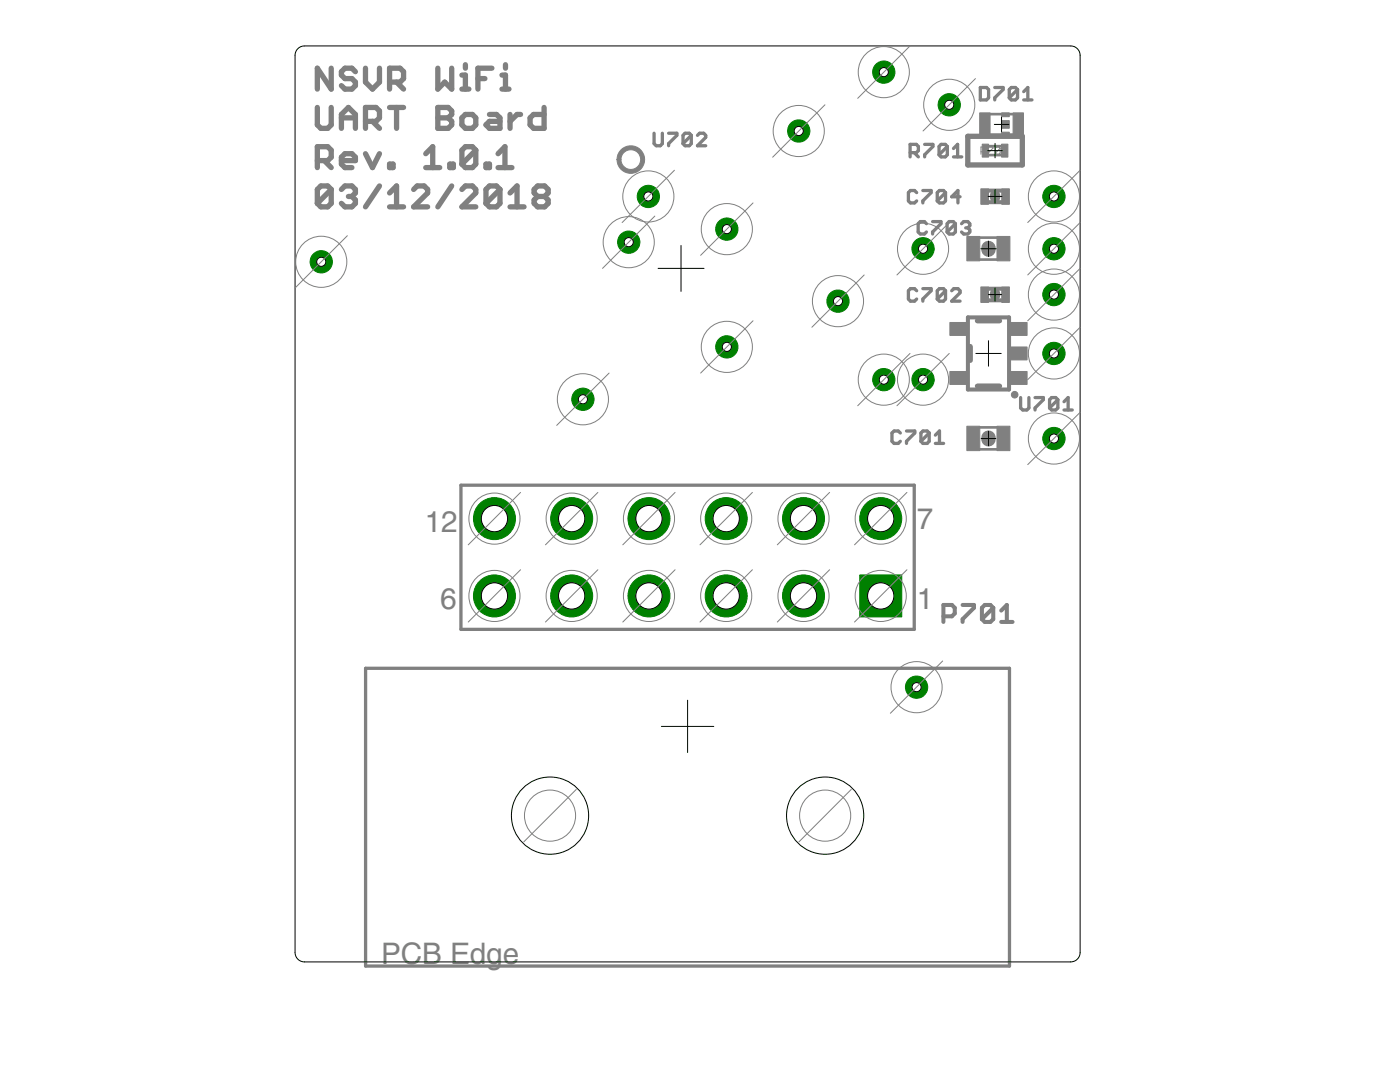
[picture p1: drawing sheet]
<svg xmlns="http://www.w3.org/2000/svg" width="279mm" height="216mm" viewBox="0 0 279 216" stroke-linecap="round" stroke-linejoin="round" font-family="sans-serif">
<defs><g id="words">
<g font-size="6.8" fill="#808080">
<text x="84.8" y="106.1">12</text>
<text x="183" y="105.5">7</text>
<text x="87.9" y="121.5">6</text>
<text x="183" y="121.5">1</text>
<text x="76.1" y="192.4">PCB Edge</text>
</g>
</g></defs>
<g fill="none" stroke="#808080" stroke-width="1.1">
<path d="M66.1 13.6v4.2l-2.8-4.2v4.2M70.9 14.3l-.7-.7h-1.4l-.7 .7v.7l.7 .7h1.4l.7 .7v.7l-.7 .7h-1.4l-.7-.7M72.9 13.6v2.8l1.4 1.4 1.4-1.4v-2.8M77.7 16.4h2.1l.7-.7v-1.4l-.7-.7h-2.1v4.2M79.1 16.4l1.4 1.4M87.4 13.6v4.2l1.4-1.4 1.3 1.4v-4.2M92.2 17.8h1.4M92.2 15h.7v2.8M92.9 12.9v.7M95.4 15.7h1.4M98.2 13.6h-2.8v4.2M100.2 17.8h1.4"/>
<path d="M100.2 15h.7v2.8M100.9 12.9v.7M63.3 21.4v3.5l.7 .7h1.4l.7-.7v-3.5M63.3 32h2.1l.7-.6v-1.4l-.7-.7h-2.1v4.1M64.7 32l1.4 1.4M66.1 37.8l-.7-.7h-1.4l-.7 .7v2.8M66.1 37.8v2.8l-.7 .7h-1.4l-.7-.7M66.1 37.8l-2.8 2.8M68.1 25.6v-2.8l1.4-1.4 1.4 1.4v2.8M68.1 32h2.8v-.6l-.7-.7h-1.4l-.7 .7v1.3l.7 .7h1.4M68.1 37.8l.7-.7h1.4l.7 .7v.7l-.7 .7M68.1 23.5h2.8"/>
<path d="M69.5 39.2h.7M70.2 39.2l.7 .7v.7l-.7 .7h-1.4l-.7-.7M72.9 24.2h2.1l.7-.7v-1.4l-.7-.7h-2.1v4.2M72.9 30.7l1.4 2.7 1.4-2.7M74.3 24.2l1.4 1.4M75.7 37.1l-2.8 4.2M77.7 32.7h.7v.7h-.7zM77.7 21.4h2.8M77.7 38.5l1.4-1.4v4.2M79.1 21.4v4.2M82.5 37.8l.7-.7h1.4l.7 .7v.7l-2.8 2.8h2.8M85 33.4h2.8"/>
<path d="M85 30.7l1.4-1.4v4.1M87.4 21.4h2.1l.6 .7v.7l-.6 .7 .6 .7v.7l-.6 .7h-2.1zM87.4 23.5h2.1M89.8 32.7h.7v.7h-.7zM90.1 37.1l-2.7 4.2M92.2 23.5l.7-.7h1.4l.7 .7v1.4l-.7 .7h-1.4l-.7-.7zM92.2 37.8l.7-.7h1.4l.7 .7v.7l-2.8 2.8h2.8M95 30v2.7l-.7 .7h-1.4l-.7-.7M95 30l-.7-.7h-1.4l-.7 .7v2.7M95 30l-2.8 2.7M97 32.7h.7v.7h-.7zM97.7 22.8h1.4l.7 .7v2.1h-2.1l-.7-.7 .7-.7h2.1"/>
<path d="M99.4 33.4h2.8M99.4 30.7l1.4-1.4v4.1M99.8 37.8v2.8l-.7 .7h-1.4l-.7-.7M99.8 37.8l-.7-.7h-1.4l-.7 .7v2.8M99.8 37.8l-2.8 2.8M101.8 22.8v2.8M101.8 38.5l1.4-1.4v4.2M103.9 22.8h-.7l-1.4 1.4M107.3 39.2l-.7-.7v-.7l.7-.7h1.4l.7 .7v.7l-.7 .7M107.3 39.2l-.7 .7v.7l.7 .7h1.4l.7-.7v-.7l-.7-.7M107.3 39.2h1.4M108.6 21.4v4.2h-2.1l-.7-.7v-1.4l.7-.7h2.1"/>
<path d="M193.1 27.2h10.9v5.7h-10.9zM77.7 41.3h2.8M101.8 41.3h2.8M193.6 69.2v2.7M195.1 64h4.4M195.1 77h4.4"/>
</g>
<g fill="none" stroke="#808080" stroke-width=".66">
<path d="M195.6 17.5h1.3l.4 .4v1.6l-.4 .4h-1.3zM198.5 17.5h1.7v.4l-1.7 1.6v.4M203.1 17.9v1.6l-.5 .4h-.8l-.4-.4M203.1 17.9l-.5-.4h-.8l-.4 .4v1.6M203.1 17.9l-1.7 1.6M204.3 19.9h1.7M204.3 18.3l.8-.8v2.4M130.5 26.6v2.1l.5 .4h.8l.4-.4v-2.1M133.4 26.6h1.7v.4l-1.7 1.7v.4M138 27v1.7l-.4 .4h-.9l-.4-.4M138 27l-.4-.4h-.9l-.4 .4v1.7M138 27l-1.7 1.7"/>
<path d="M139.2 27l.4-.4h.8l.4 .4v.4l-1.6 1.7h1.6M181.6 30.5h1.3l.4-.4v-.9l-.4-.4h-1.3v2.5M182.5 30.5l.8 .8M182.9 38.4l-.4-.4h-.8l-.4 .4v1.7l.4 .4h.8l.4-.4M184.2 38h1.6v.4l-1.6 1.7v.4M184.5 28.8h1.7v.4l-1.7 1.7v.4M188.7 38.4l-.4-.4h-.8l-.5 .4v1.7M188.7 38.4v1.7l-.4 .4h-.8l-.5-.4M188.7 38.4l-1.7 1.7M189.1 29.2l-.4-.4h-.9l-.4 .4v1.7M189.1 29.2v1.7l-.4 .4h-.9l-.4-.4M189.1 29.2l-1.7 1.7"/>
<path d="M190.3 31.3h1.6M190.3 29.6l.8-.8v2.5M191.6 39.3h-1.7l1.3-1.3v2.5M182.9 58l-.4-.4h-.8l-.4 .4v1.7l.4 .4h.8l.4-.4M184.2 57.6h1.6v.4l-1.6 1.7v.4M184.9 44.6l-.4-.4h-.8l-.5 .4v1.7l.5 .4h.8l.4-.4M186.1 44.2h1.7v.4l-1.7 1.7v.4M188.7 58l-.4-.4h-.8l-.5 .4v1.7M188.7 58v1.7l-.4 .4h-.8l-.5-.4M188.7 58l-1.7 1.7M189.9 58l.5-.4h.8l.4 .4v.4l-1.7 1.7h1.7M190.7 44.6l-.5-.4h-.8l-.4 .4v1.7"/>
<path d="M190.7 44.6v1.7l-.5 .4h-.8l-.4-.4M190.7 44.6l-1.7 1.7M191.9 44.6l.4-.4h.8l.4 .4v.4l-.4 .5M192.7 45.5h.4M193.1 45.5l.4 .4v.4l-.4 .4h-.8l-.4-.4M203.7 79.3v2.1l.4 .4h.8l.4-.4v-2.1M206.6 79.3h1.6v.5l-1.6 1.6v.4M211.1 79.8v1.6l-.4 .4h-.8l-.4-.4M211.1 79.8l-.4-.5h-.8l-.4 .5v1.6M211.1 79.8l-1.6 1.6M92 96.8h90.5v28.8h-90.5zM179.7 86.4l-.4-.4h-.9l-.4 .4v1.7l.4 .4h.9l.4-.4"/>
<path d="M180.9 86h1.7v.4l-1.7 1.7v.4M185.4 86.4l-.4-.4h-.8l-.4 .4v1.7M185.4 86.4v1.7l-.4 .4h-.8l-.4-.4M185.4 86.4l-1.6 1.7M186.7 88.5h1.6M186.7 86.8l.8-.8v2.5M212.3 81.8h1.7M212.3 80.2l.9-.9v2.5M73 133.3h128.5v59.5h-128.5z"/>
</g>
<g fill="#808080" stroke="#808080" stroke-width=".2">
<path d="M123.8 30a2.76 2.76 0 0 1 4.4 .4 2.76 2.76 0 0 1-1.6 4.1 2.76 2.76 0 0 1-3.5-2.7h.8a1.97 1.97 0 0 1 2.9-1.6 1.97 1.97 0 0 1 .2 3.3 1.97 1.97 0 0 1-3-1.3l-.1-.4h-.8a2.74 2.74 0 0 1 .7-1.8z" fill-rule="evenodd"/>
<circle cx="202.5" cy="78.8" r=".66"/>
</g>
<path d="M198.6 39v.3M198.6 58.6v.3" fill="none" stroke="#808080" stroke-width="2.1"/>
<path d="M197.3 49.5v.3M197.3 87.3v.4" fill="none" stroke="#808080" stroke-width="2.9"/>
<g fill="#808080" stroke="#808080" stroke-width=".2">
<path d="M199.9 22.5h1.5v.8h-1.5z"/>
<path d="M199.9 26.4h1.5v.7h-1.5z"/>
<path d="M199.9 24.1h1.5v1.5h-1.5z"/>
<path d="M195.7 37.7h1.6v3.1h-1.6z"/>
<path d="M199.9 37.7h1.5v3.1h-1.5z"/>
<path d="M199.9 28.8h1.2v2.5h-1.2z"/>
<path d="M196 28.8h1.3v2.5h-1.3z"/>
<path d="M193 85h2.5v4.9h-2.5z"/>
<path d="M199 85h2.5v4.9h-2.5z"/>
<path d="M201.6 74.1h3.4v2.6h-3.4z"/>
<path d="M201.6 69.2h3.4v2.6h-3.4z"/>
<path d="M201.6 64.3h3.4v2.6h-3.4z"/>
<path d="M189.6 64.3h3.3v2.6h-3.3z"/>
<path d="M189.6 74.1h3.3v2.6h-3.3z"/>
<path d="M195.7 57.3h1.6v3h-1.6z"/>
<path d="M199.9 57.3h1.5v3h-1.5z"/>
<path d="M193 47.2h2.5v4.8h-2.5z"/>
<path d="M199 47.2h2.5v4.8h-2.5z"/>
<path d="M202.2 22.5h2.1v4.6h-2.1z"/>
<path d="M195.5 22.5h2.1v4.6h-2.1z"/>
</g>
<path d="M197.3 38h2.5M197.3 40.3h2.5M197.3 57.6h2.5M197.3 59.9h2.5M193.2 63.3h8.2v14.4h-8.2zM188.3 123h1.7l.5-.6v-1.1l-.5-.6h-1.7v3.4M192.1 120.7h2.3v.6l-2.3 2.2v.6M198.2 121.3l-.5-.6h-1.2l-.5 .6v2.2M198.2 121.3v2.2l-.5 .6h-1.2l-.5-.6M198.2 121.3l-2.2 2.2M199.8 124.1h2.3M199.8 121.8l1.1-1.1v3.4" fill="none" stroke="#808080" stroke-width=".8"/>
<path d="M197.3 29.2h2.5M197.3 30.9h2.5M197.6 22.8h4.6M197.6 26.9h4.6M195.5 47.4h3.6M195.5 51.8h3.6M195.5 85.3h3.6M195.5 89.7h3.6" fill="none" stroke="#808080" stroke-width=".53"/>
<path d="M195.8 30.3h.7l.2-.2v-.5l-.2-.3h-.7v1.5M196.2 30.3l.5 .5M197.2 29.3h1v.3l-1 .9v.3M199.6 29.6l-.2-.3h-.5l-.3 .3v.9M199.6 29.6v.9l-.2 .3h-.5l-.3-.3M199.6 29.6l-1 .9M200.1 30.8h.9M200.1 29.8l.5-.5v1.5" fill="none" stroke="#808080" stroke-width=".2"/>
<g fill="none" stroke="#000" stroke-width=".2">
<path d="M197.1 30.1h2.9M197.2 39.2h2.8M198.4 24.8h2.9M198.6 28.6v2.9M198.6 37.8v2.8M199.9 23.4v2.9M131.3 53.6h9.2M135.9 49v9.1M195.7 49.6h3.1M197.3 48.1v3.1M197.3 58.8h2.6M198.6 57.5v2.6"/>
<path d="M194.8 70.5h5M197.3 68v5.1M195.8 87.5h2.9M197.3 86v3M137.2 139.7v10.5M132 144.9h10.5"/>
</g>
<path d="M171.6 114.7h8.4v8.4h-8.4z" fill="#008000" stroke="#008000" stroke-width=".2"/>
<circle cx="175.8" cy="118.9" r="2.62" fill="#fff" stroke="#000" stroke-width=".2"/>
<circle cx="160.4" cy="118.9" r="4.2" fill="#008000" stroke="#008000" stroke-width=".2"/>
<circle cx="160.4" cy="118.9" r="2.62" fill="#fff" stroke="#000" stroke-width=".2"/>
<circle cx="144.9" cy="118.9" r="4.2" fill="#008000" stroke="#008000" stroke-width=".2"/>
<circle cx="144.9" cy="118.9" r="2.62" fill="#fff" stroke="#000" stroke-width=".2"/>
<circle cx="129.5" cy="118.9" r="4.2" fill="#008000" stroke="#008000" stroke-width=".2"/>
<circle cx="129.5" cy="118.9" r="2.62" fill="#fff" stroke="#000" stroke-width=".2"/>
<circle cx="114.1" cy="118.9" r="4.2" fill="#008000" stroke="#008000" stroke-width=".2"/>
<circle cx="114.1" cy="118.9" r="2.62" fill="#fff" stroke="#000" stroke-width=".2"/>
<circle cx="98.7" cy="118.9" r="4.2" fill="#008000" stroke="#008000" stroke-width=".2"/>
<circle cx="98.7" cy="118.9" r="2.62" fill="#fff" stroke="#000" stroke-width=".2"/>
<circle cx="175.8" cy="103.5" r="4.2" fill="#008000" stroke="#008000" stroke-width=".2"/>
<circle cx="175.8" cy="103.5" r="2.62" fill="#fff" stroke="#000" stroke-width=".2"/>
<circle cx="160.4" cy="103.5" r="4.2" fill="#008000" stroke="#008000" stroke-width=".2"/>
<circle cx="160.4" cy="103.5" r="2.62" fill="#fff" stroke="#000" stroke-width=".2"/>
<circle cx="144.9" cy="103.5" r="4.2" fill="#008000" stroke="#008000" stroke-width=".2"/>
<circle cx="144.9" cy="103.5" r="2.62" fill="#fff" stroke="#000" stroke-width=".2"/>
<circle cx="129.5" cy="103.5" r="4.2" fill="#008000" stroke="#008000" stroke-width=".2"/>
<circle cx="129.5" cy="103.5" r="2.62" fill="#fff" stroke="#000" stroke-width=".2"/>
<circle cx="114.1" cy="103.5" r="4.2" fill="#008000" stroke="#008000" stroke-width=".2"/>
<circle cx="114.1" cy="103.5" r="2.62" fill="#fff" stroke="#000" stroke-width=".2"/>
<circle cx="98.7" cy="103.5" r="4.2" fill="#008000" stroke="#008000" stroke-width=".2"/>
<circle cx="98.7" cy="103.5" r="2.62" fill="#fff" stroke="#000" stroke-width=".2"/>
<circle cx="210.3" cy="49.6" r="2.22" fill="#008000" stroke="#008000" stroke-width=".2"/>
<circle cx="210.3" cy="49.6" r=".91" fill="#fff" stroke="#000" stroke-width=".2"/>
<circle cx="210.3" cy="87.5" r="2.22" fill="#008000" stroke="#008000" stroke-width=".2"/>
<circle cx="210.3" cy="87.5" r=".91" fill="#fff" stroke="#000" stroke-width=".2"/>
<circle cx="210.3" cy="70.5" r="2.22" fill="#008000" stroke="#008000" stroke-width=".2"/>
<circle cx="210.3" cy="70.5" r=".91" fill="#fff" stroke="#000" stroke-width=".2"/>
<circle cx="210.3" cy="58.8" r="2.22" fill="#008000" stroke="#008000" stroke-width=".2"/>
<circle cx="210.3" cy="58.8" r=".91" fill="#fff" stroke="#000" stroke-width=".2"/>
<circle cx="210.3" cy="39.2" r="2.22" fill="#008000" stroke="#008000" stroke-width=".2"/>
<circle cx="210.3" cy="39.2" r=".91" fill="#fff" stroke="#000" stroke-width=".2"/>
<circle cx="64.1" cy="52.2" r="2.22" fill="#008000" stroke="#008000" stroke-width=".2"/>
<circle cx="64.1" cy="52.2" r=".91" fill="#fff" stroke="#000" stroke-width=".2"/>
<circle cx="176.4" cy="14.4" r="2.22" fill="#008000" stroke="#008000" stroke-width=".2"/>
<circle cx="176.4" cy="14.4" r=".91" fill="#fff" stroke="#000" stroke-width=".2"/>
<circle cx="176.4" cy="75.8" r="2.22" fill="#008000" stroke="#008000" stroke-width=".2"/>
<circle cx="176.4" cy="75.8" r=".91" fill="#fff" stroke="#000" stroke-width=".2"/>
<circle cx="167.2" cy="60.1" r="2.22" fill="#008000" stroke="#008000" stroke-width=".2"/>
<circle cx="167.2" cy="60.1" r=".91" fill="#fff" stroke="#000" stroke-width=".2"/>
<circle cx="184.2" cy="49.6" r="2.22" fill="#008000" stroke="#008000" stroke-width=".2"/>
<circle cx="184.2" cy="49.6" r=".91" fill="#fff" stroke="#000" stroke-width=".2"/>
<circle cx="182.9" cy="137.1" r="2.22" fill="#008000" stroke="#008000" stroke-width=".2"/>
<circle cx="182.9" cy="137.1" r=".91" fill="#fff" stroke="#000" stroke-width=".2"/>
<circle cx="184.2" cy="75.8" r="2.22" fill="#008000" stroke="#008000" stroke-width=".2"/>
<circle cx="184.2" cy="75.8" r=".91" fill="#fff" stroke="#000" stroke-width=".2"/>
<circle cx="159.4" cy="26.1" r="2.22" fill="#008000" stroke="#008000" stroke-width=".2"/>
<circle cx="159.4" cy="26.1" r=".91" fill="#fff" stroke="#000" stroke-width=".2"/>
<circle cx="129.4" cy="39.2" r="2.22" fill="#008000" stroke="#008000" stroke-width=".2"/>
<circle cx="129.4" cy="39.2" r=".91" fill="#fff" stroke="#000" stroke-width=".2"/>
<circle cx="125.5" cy="48.3" r="2.22" fill="#008000" stroke="#008000" stroke-width=".2"/>
<circle cx="125.5" cy="48.3" r=".91" fill="#fff" stroke="#000" stroke-width=".2"/>
<circle cx="145.1" cy="45.7" r="2.22" fill="#008000" stroke="#008000" stroke-width=".2"/>
<circle cx="145.1" cy="45.7" r=".91" fill="#fff" stroke="#000" stroke-width=".2"/>
<circle cx="145.1" cy="69.2" r="2.22" fill="#008000" stroke="#008000" stroke-width=".2"/>
<circle cx="145.1" cy="69.2" r=".91" fill="#fff" stroke="#000" stroke-width=".2"/>
<circle cx="116.3" cy="79.7" r="2.22" fill="#008000" stroke="#008000" stroke-width=".2"/>
<circle cx="116.3" cy="79.7" r=".91" fill="#fff" stroke="#000" stroke-width=".2"/>
<circle cx="189.4" cy="20.9" r="2.22" fill="#008000" stroke="#008000" stroke-width=".2"/>
<circle cx="189.4" cy="20.9" r=".91" fill="#fff" stroke="#000" stroke-width=".2"/>
<g fill="none" stroke="#000" stroke-width=".2">
<path d="M59.4 9.7l.6-.4 .7-.1h153a1.88 1.88 0 0 1 1.9 1.8v179.1a1.88 1.88 0 0 1-1.9 1.8h-153a1.88 1.88 0 0 1-1.8-1.8v-179.1l.1-.7z"/>
<circle cx="109.8" cy="162.8" r="7.7"/>
<circle cx="164.7" cy="162.8" r="7.7"/>
</g>
<g fill="none" stroke="#808080" stroke-width=".2">
<path d="M181.6 9.2l-10.4 10.4M194.7 15.7l-10.5 10.4M134.6 34l-10.4 10.4M164.6 20.9l-10.4 10.5M215.6 34l-10.5 10.4M69.3 47l-10.4 10.5M130.7 43.1l-10.5 10.5M150.3 40.5l-10.5 10.4M172.5 54.9l-10.5 10.4M189.4 44.4l-10.4 10.5M215.6 44.4l-10.5 10.5M215.6 53.6l-10.5 10.4"/>
<path d="M121.6 74.4l-10.5 10.5M150.3 64l-10.5 10.4M181.6 70.5l-10.4 10.5M189.4 70.5l-10.4 10.5M215.6 65.3l-10.5 10.5M103.9 98.3l-10.4 10.4M119.3 98.3l-10.4 10.4M134.7 98.3l-10.4 10.4M150.2 98.3l-10.5 10.4M165.6 98.3l-10.5 10.4M181 98.3l-10.5 10.4M215.6 82.3l-10.5 10.4"/>
<path d="M103.9 113.7l-10.4 10.4M119.3 113.7l-10.4 10.4M134.7 113.7l-10.4 10.4M150.2 113.7l-10.5 10.4M165.6 113.7l-10.5 10.4M181 113.7l-10.5 10.4M188.1 131.9l-10.4 10.4M115 157.5l-10.5 10.5M169.9 157.5l-10.5 10.5"/>
<circle cx="176.4" cy="14.4" r="5.1"/>
<circle cx="129.4" cy="39.2" r="5.1"/>
<circle cx="159.4" cy="26.1" r="5.1"/>
<circle cx="189.4" cy="20.9" r="5.1"/>
<circle cx="210.3" cy="39.2" r="5.1"/>
<circle cx="64.1" cy="52.2" r="5.1"/>
<circle cx="125.5" cy="48.3" r="5.1"/>
<circle cx="145.1" cy="45.7" r="5.1"/>
<circle cx="184.2" cy="49.6" r="5.1"/>
<circle cx="210.3" cy="58.8" r="5.1"/>
<circle cx="210.3" cy="49.6" r="5.1"/>
<circle cx="116.3" cy="79.7" r="5.1"/>
<circle cx="145.1" cy="69.2" r="5.1"/>
<circle cx="167.2" cy="60.1" r="5.1"/>
<circle cx="176.4" cy="75.8" r="5.1"/>
<circle cx="184.2" cy="75.8" r="5.1"/>
<circle cx="210.3" cy="70.5" r="5.1"/>
<circle cx="210.3" cy="87.5" r="5.1"/>
<circle cx="98.7" cy="118.9" r="5.1"/>
<circle cx="98.7" cy="103.5" r="5.1"/>
<circle cx="114.1" cy="103.5" r="5.1"/>
<circle cx="114.1" cy="118.9" r="5.1"/>
<circle cx="129.5" cy="118.9" r="5.1"/>
<circle cx="129.5" cy="103.5" r="5.1"/>
<circle cx="144.9" cy="103.5" r="5.1"/>
<circle cx="144.9" cy="118.9" r="5.1"/>
<circle cx="160.4" cy="118.9" r="5.1"/>
<circle cx="160.4" cy="103.5" r="5.1"/>
<circle cx="175.8" cy="118.9" r="5.1"/>
<circle cx="175.8" cy="103.5" r="5.1"/>
<circle cx="182.9" cy="137.1" r="5.1"/>
<circle cx="109.8" cy="162.8" r="5.1"/>
<circle cx="164.7" cy="162.8" r="5.1"/>
</g>
<use href="#words"/>
</svg>
